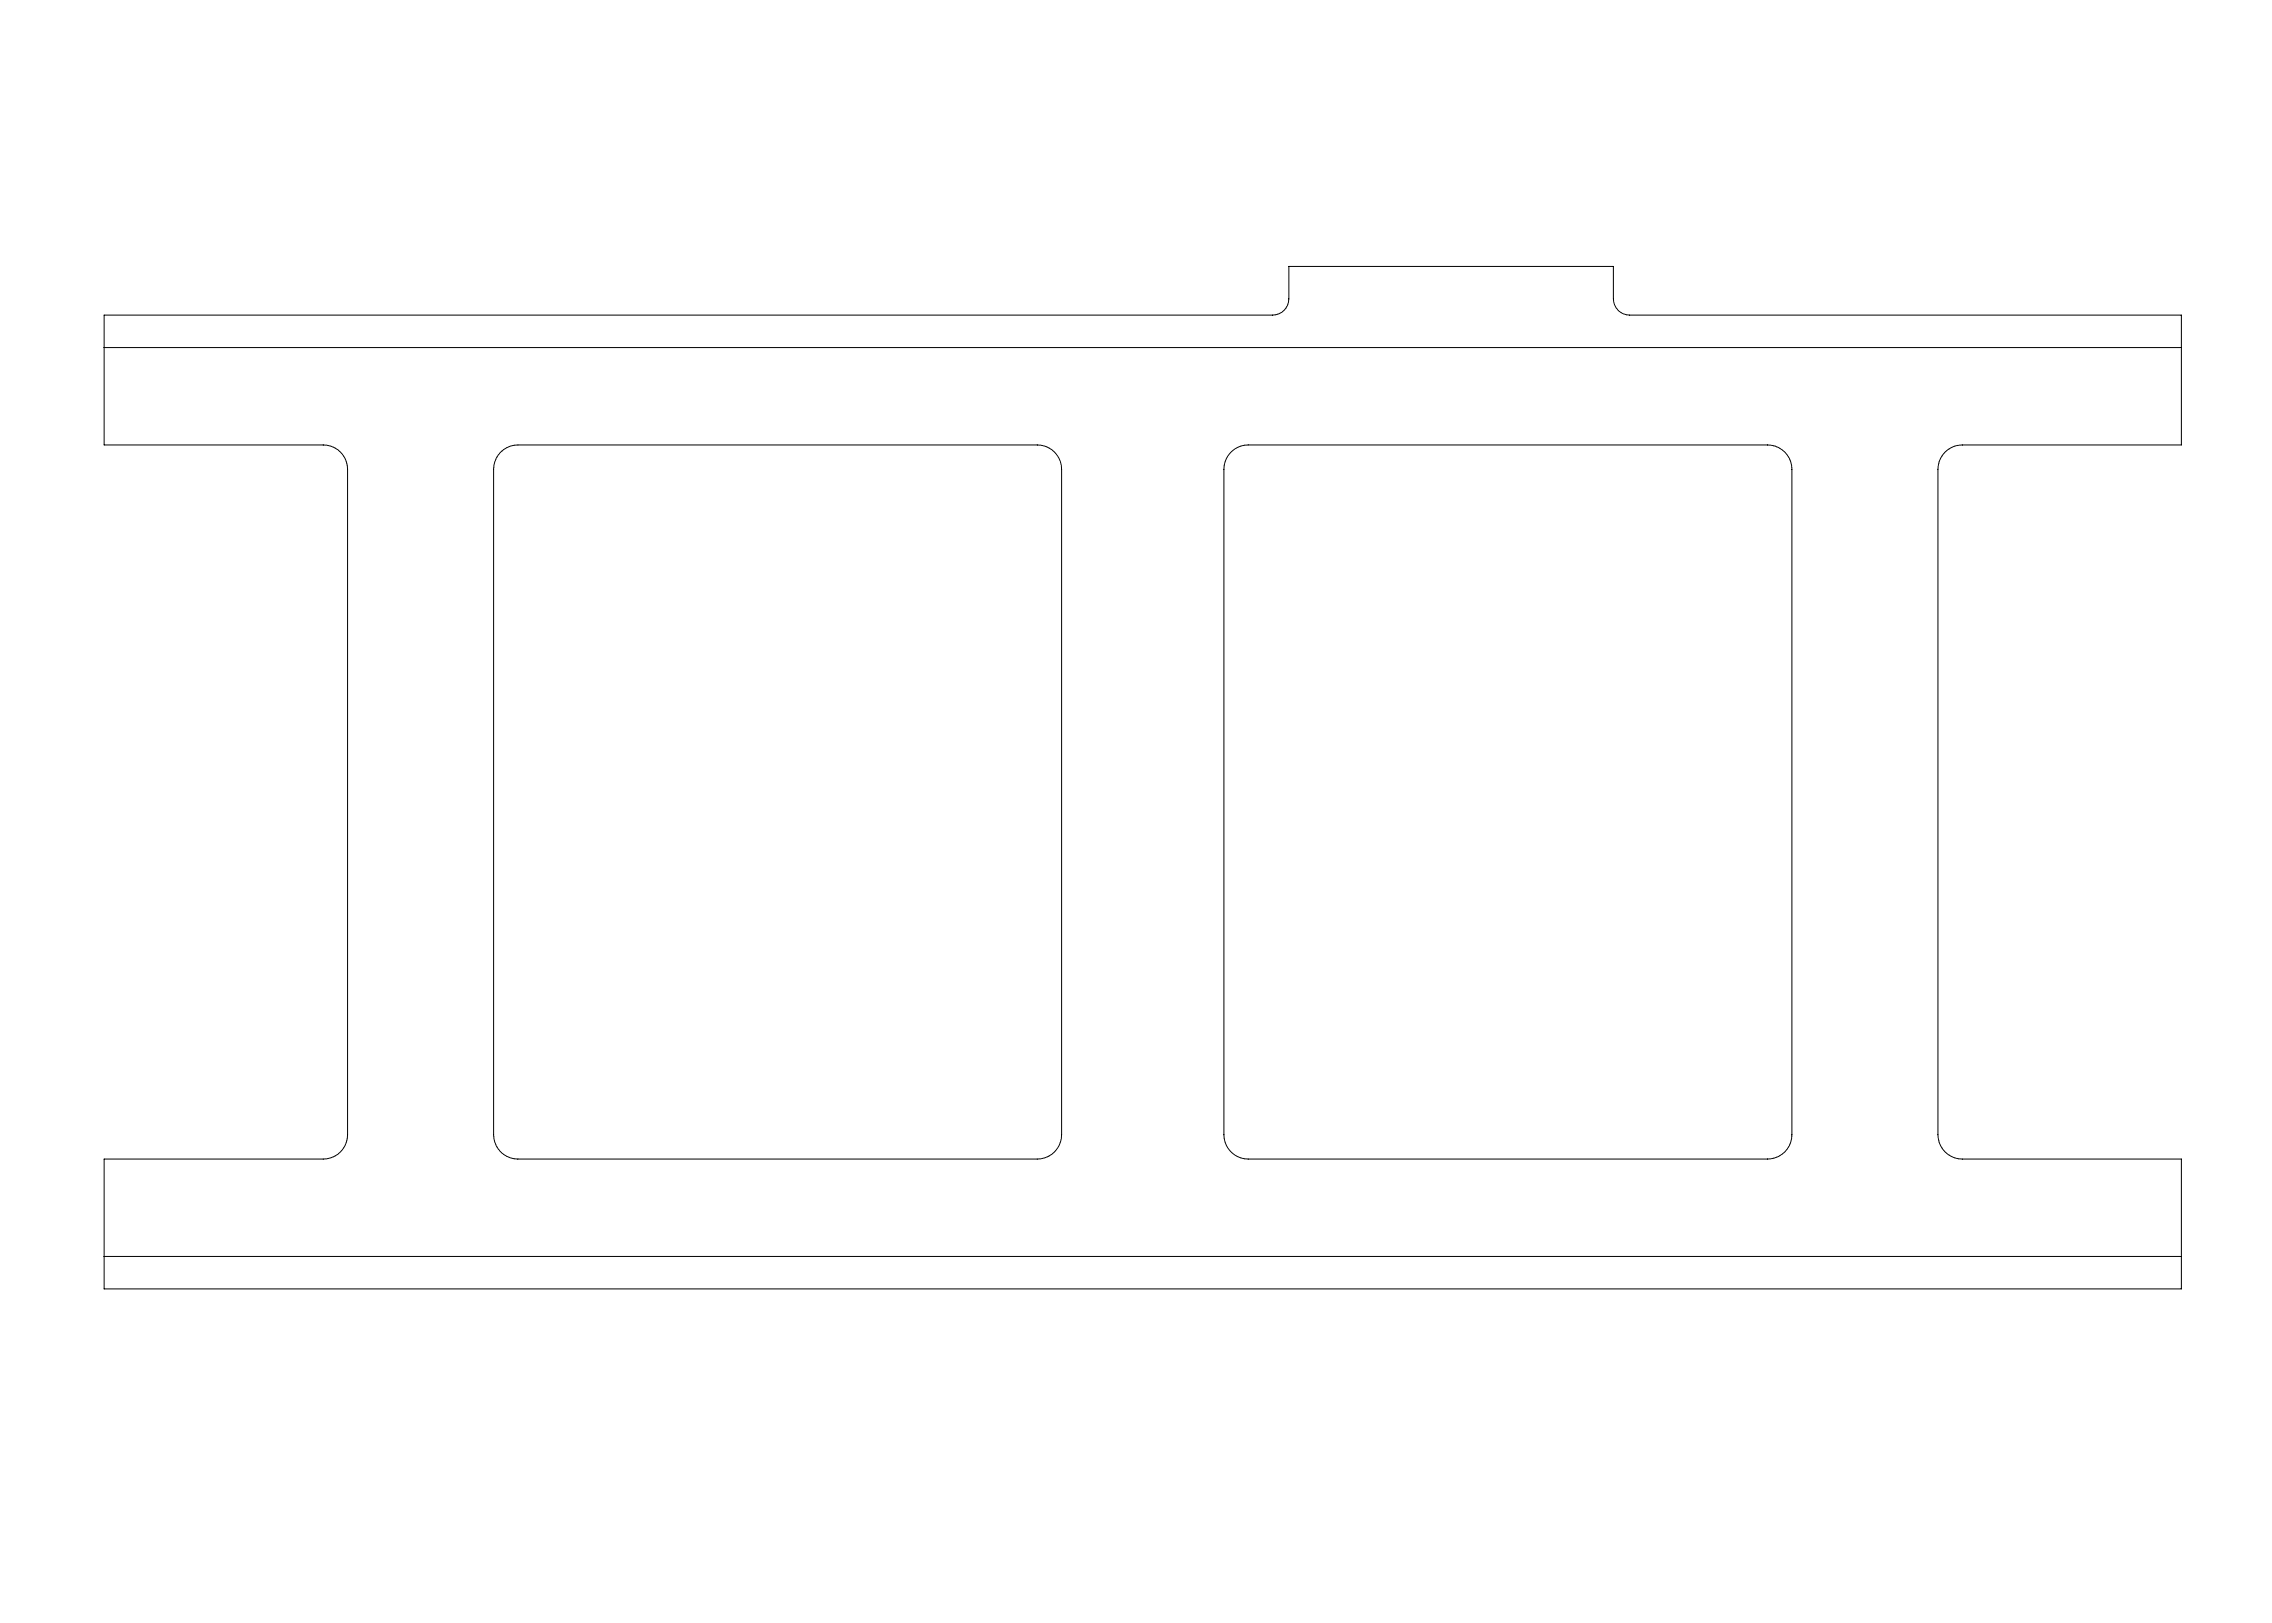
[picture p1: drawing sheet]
<svg xmlns="http://www.w3.org/2000/svg" width="1400mm" height="1000mm" viewBox="0 0 1400 1000" stroke-linecap="round" stroke-linejoin="round" font-family="sans-serif">
<path d="M64 194h720a10 10 0 0 0 10-10v-20h200v20a10 10 0 0 0 10 10h340v80h-135a15 15 0 0 0-15 15v410a15 15 0 0 0 15 15h135v80h-1280v-80h135a15 15 0 0 0 15-15v-410a15 15 0 0 0-15-15h-135zM64 214h1280M309 279a15 15 0 0 1 10-5h320a15 15 0 0 1 15 15v410a15 15 0 0 1-15 15h-320a15 15 0 0 1-15-15v-410a15 15 0 0 1 5-10zM759 279a15 15 0 0 1 10-5h320a15 15 0 0 1 15 15v410a15 15 0 0 1-15 15h-320a15 15 0 0 1-15-15v-410a15 15 0 0 1 5-10zM64 774h1280" fill="none" stroke="#000" stroke-width=".62"/>
</svg>
